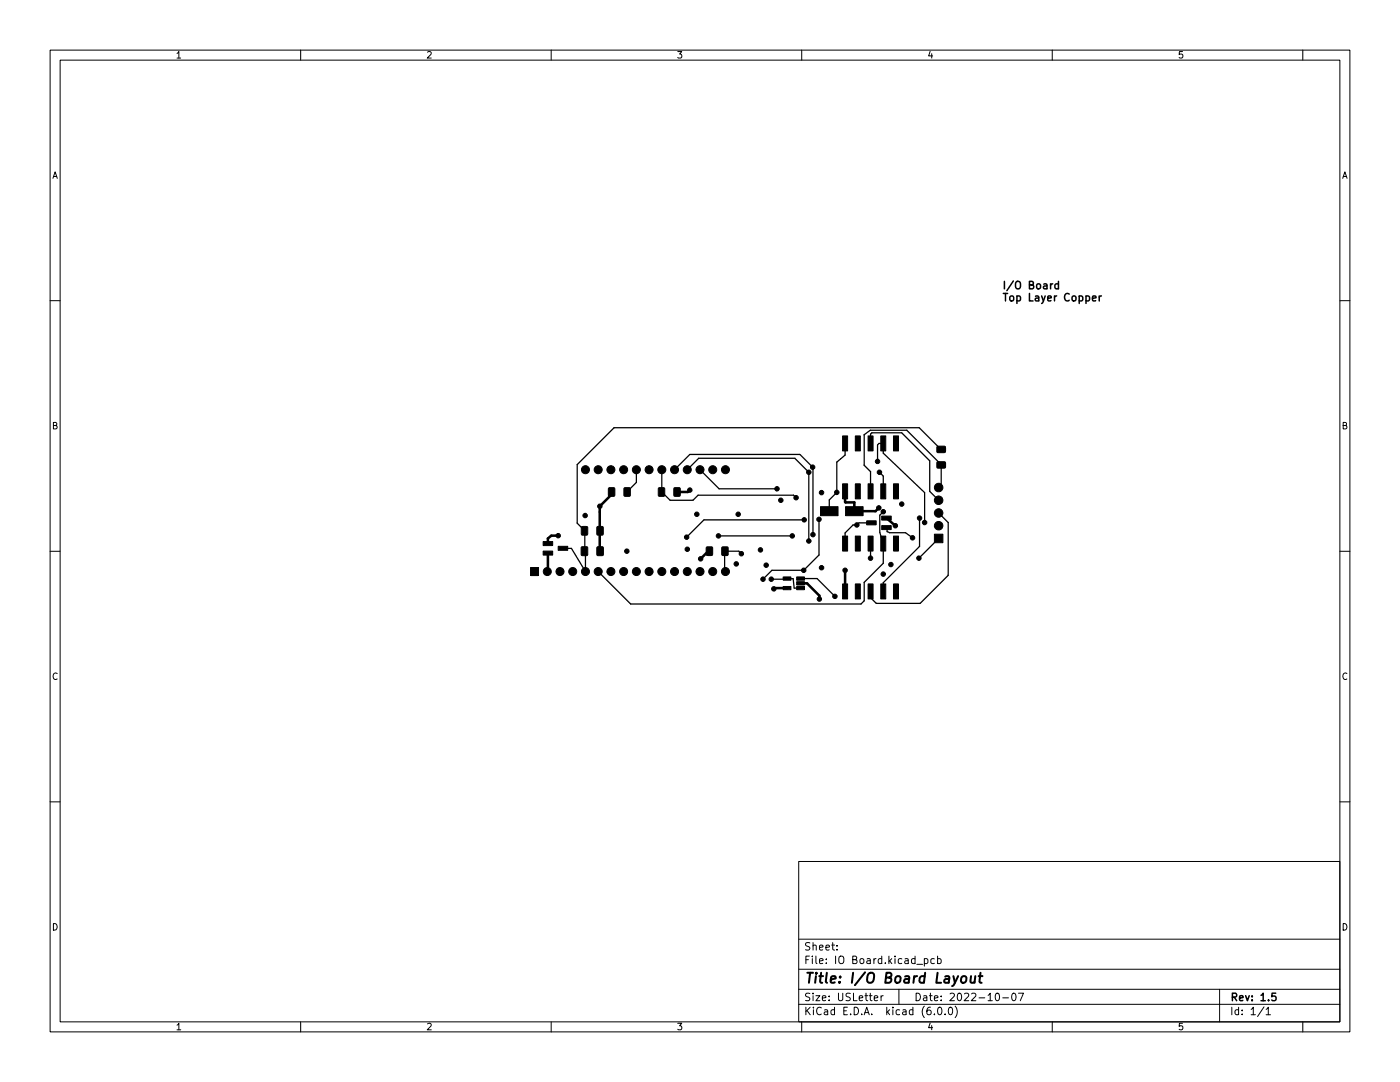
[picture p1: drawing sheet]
<svg xmlns="http://www.w3.org/2000/svg" width="279mm" height="216mm" viewBox="0 0 279 216" stroke-linecap="round" stroke-linejoin="round" font-family="sans-serif">
<defs><g id="words">
<text font-size="2.8" x="160.4" y="196.2">Title: I/O Board Layout</text>
<g font-size="2.1">
<text x="199.9" y="57.7">I/O Board</text>
<text x="199.9" y="60.1">Top Layer Copper</text>
<text x="160.4" y="189.7">Sheet:</text>
<text x="160.4" y="192.4">File: IO Board.kicad_pcb</text>
<text x="160.4" y="202.5">KiCad E.D.A. kicad (6.0.0)</text>
<text x="160.4" y="199.7">Size: USLetter</text>
<text x="182.4" y="199.7">Date: 2022-10-07</text>
<text x="245.4" y="199.7">Rev: 1.5</text>
<text x="245.4" y="202.5">Id: 1/1</text>
</g>
<g font-size="1.8">
<text x="35" y="11.6">1</text>
<text x="85" y="11.6">2</text>
<text x="135" y="11.6">3</text>
<text x="185" y="11.6">4</text>
<text x="235" y="11.6">5</text>
<text x="10.3" y="35.6">A</text>
<text x="267.7" y="35.6">A</text>
<text x="10.3" y="85.7">B</text>
<text x="267.7" y="85.7">B</text>
<text x="10.3" y="135.6">C</text>
<text x="267.7" y="135.6">C</text>
<text x="10.3" y="185.7">D</text>
<text x="267.7" y="185.7">D</text>
<text x="35" y="205.6">1</text>
<text x="85" y="205.6">2</text>
<text x="135" y="205.6">3</text>
<text x="185" y="205.6">4</text>
<text x="235" y="205.6">5</text>
</g>
</g></defs>
<g fill="none" stroke="#000" stroke-width=".2">
<path d="M10 10h259.4v195.9h-259.4zM12 12h255.4v191.9h-255.4zM60 10v2M110 10v2M160 10v2M210 10v2M260 10v2M10 60h2M267.4 60h2M10 110h2M267.4 110h2M10 160h2"/>
<path d="M267.4 160h2M159.4 171.9h108v32h-108zM159.4 197.4h108M159.4 193.4h108M159.4 187.4h108M167 189.4v.2M167 188.7v.1M174.5 199.2l.7-.2-.1-.3h-.4l-.2 .2v.7h.6M175.8 198.7v1M176.3 198.7l-.5 .3M179.4 197.4v3M183 192.4h1.1"/>
<path d="M184.5 191.4l.4-.1 .3 .3-.2 .6h-.5M184.5 191.3v1.5M186.5 191.4l-.5-.1-.2 .3 .1 .6h.6M187.1 191.4l.4-.1 .3 .3-.1 .6h-.6M187.1 190.8v1.5M198.8 198.3l.2-.1a.8 .8 0 0 1 .5 .7 .8 .8 0 0 1-.5 .8l-.2-.2-.2-.4zM200.1 199.1h1.2M202 198.3l.3-.1a.8 .8 0 0 1 .5 .7 .8 .8 0 0 1-.5 .8l-.3-.2-.1-.4zM203.3 198.2h1l-.7 1.5M243.4 197.4v6.5M60 203.9v2M110 203.9v2"/>
<path d="M159.4 200.4h108M160 203.9v2M186.5 202.3v.2M187.3 201h.2a.8 .8 0 0 1 .5 .7 .8 .8 0 0 1-.5 .8 1 1 0 0 1-.2-1.5zM188.6 202.3v.2M189.4 201.1l.2-.1a.8 .8 0 0 1 .5 .7 .8 .8 0 0 1-.5 .8l-.2-.2-.1-.4zM190.6 200.8a1.72 1.72 0 0 1 0 2.2M210 203.9v2M252.3 200.9l-1.3 1.9M252.7 201.4l.4-.4v1.5M252.7 202.5h.8M260 203.9v2"/>
</g>
<path d="M210.1 56.6l-.4 .3M211.2 56.7l-.4-.1-.3 .3 .2 .7h.5M211.2 56.1v1.5M218 59.6l.7-.2v-.3h-.5l-.2 .2 .1 .7h.6M219.4 59.1v1M219.8 59.1l-.4 .2M254.6 198.2h-.7l-.1 .7 .2-.2 .5 .1 .2 .2-.1 .5-.2 .2-.6-.2" fill="none" stroke="#000" stroke-width=".3"/>
<path d="M192 195a.52 .52 0 0 1 .5-.2 .52 .52 0 0 1 .4 .4l-.1 .5a.55 .55 0 0 1-.5 .4 .55 .55 0 0 1-.5-.4zM193.8 194.8l-.1 1.2a.57 .57 0 0 0 .8-.1M194.6 194.8l-.1 1.3M195.3 194.8h.8M195.7 194.1l-.2 1.7v.2l.4 .1" fill="none" stroke="#000" stroke-width=".4"/>
<g fill="#000" stroke="#000" stroke-width=".2">
<path d="M121.5 97.4h1.1v1.6h-1.1zM124.6 97.4h1.1v1.6h-1.1zM131.4 97.4h1.2v1.6h-1.2zM134.5 97.4h1.2v1.6h-1.2zM168.2 96.5h1v3h-1zM168.2 87h1v3h-1zM170.7 96.5h1v3h-1zM170.7 87h1v3h-1zM173.2 96.5h1v3h-1zM173.2 87h1v3h-1zM175.8 96.5h1v3h-1zM175.8 87h1v3h-1z"/>
<path d="M178.3 96.5h1v3h-1zM178.3 87h1v3h-1zM187 89.1h1.6v1.1h-1.6zM187 92.2h1.6v1.1h-1.6zM105.9 113.2h1.6v1.6h-1.6zM108.4 108.1h1.9v.8h-1.9zM108.4 110h1.9v.8h-1.9zM111.4 109h1.9v.8h-1.9zM116 109.2h1.2v1.6h-1.2zM116.1 105.1h1.1v1.6h-1.1zM119.2 109.2h1.2v1.6h-1.2zM119.2 105.1h1.1v1.6h-1.1z"/>
<path d="M141 109.2h1.2v1.6h-1.2zM144.1 109.2h1.2v1.6h-1.2zM156.3 115.1h1.6v.7h-1.6zM156.3 117h1.6v.7h-1.6zM159 117h1.6v.7h-1.6zM159 116.1h1.6v.6h-1.6zM159 115.1h1.6v.7h-1.6zM163.7 101.1h3.6v1.8h-3.6zM168.2 116.5h1v3h-1zM168.2 107h1v3h-1zM170.7 116.5h1v3h-1zM170.7 107h1v3h-1z"/>
<path d="M168.7 101.1h3.6v1.8h-3.6zM173.2 116.5h1v3h-1zM173.2 107h1v3h-1zM173 103.9h1.9v.8h-1.9zM175.8 116.5h1v3h-1zM175.8 107h1v3h-1zM176 104.9h1.9v.8h-1.9zM176 103h1.9v.8h-1.9zM178.3 116.5h1v3h-1zM178.3 107h1v3h-1zM186.5 106.6h1.7v1.7h-1.7z"/>
<circle cx="116.8" cy="93.7" r=".8"/>
<circle cx="119.4" cy="93.7" r=".8"/>
<circle cx="121.9" cy="93.7" r=".8"/>
<circle cx="124.5" cy="93.7" r=".8"/>
<circle cx="127" cy="93.7" r=".8"/>
<circle cx="129.5" cy="93.7" r=".8"/>
<circle cx="132.1" cy="93.7" r=".8"/>
<circle cx="134.6" cy="93.7" r=".8"/>
<circle cx="137.2" cy="93.7" r=".8"/>
<circle cx="137.7" cy="97.8" r=".44"/>
<circle cx="139.7" cy="93.7" r=".8"/>
<circle cx="142.2" cy="93.7" r=".8"/>
<circle cx="144.8" cy="93.7" r=".8"/>
<circle cx="155.1" cy="97.5" r=".44"/>
<circle cx="155.8" cy="99.8" r=".44"/>
<circle cx="158.9" cy="99.3" r=".44"/>
<circle cx="161.4" cy="94.2" r=".44"/>
<circle cx="162.2" cy="93.2" r=".44"/>
<circle cx="164" cy="98.3" r=".44"/>
<circle cx="167" cy="98.2" r=".44"/>
<circle cx="175.1" cy="92.1" r=".44"/>
<circle cx="175.5" cy="94.2" r=".44"/>
<circle cx="187.3" cy="99.8" r=".85"/>
<circle cx="187.3" cy="97.3" r=".85"/>
<circle cx="109.2" cy="114" r=".8"/>
<circle cx="111.4" cy="106.9" r=".44"/>
<circle cx="111.8" cy="114" r=".8"/>
<circle cx="114.3" cy="114" r=".8"/>
<circle cx="116.8" cy="102.9" r=".44"/>
<circle cx="116.8" cy="114" r=".8"/>
<circle cx="119.4" cy="114" r=".8"/>
<circle cx="119.7" cy="101" r=".44"/>
<circle cx="121.9" cy="114" r=".8"/>
<circle cx="124.5" cy="114" r=".8"/>
<circle cx="125.1" cy="110" r=".44"/>
<circle cx="127" cy="114" r=".8"/>
<circle cx="129.5" cy="114" r=".8"/>
<circle cx="132.1" cy="114" r=".8"/>
<circle cx="134.6" cy="114" r=".8"/>
<circle cx="137" cy="107.2" r=".44"/>
<circle cx="137.2" cy="114" r=".8"/>
<circle cx="137.2" cy="109.6" r=".44"/>
<circle cx="139.1" cy="102.6" r=".44"/>
<circle cx="139.7" cy="114" r=".8"/>
<circle cx="139.8" cy="111.5" r=".44"/>
<circle cx="142.2" cy="114" r=".8"/>
<circle cx="143.4" cy="106.9" r=".44"/>
<circle cx="144.8" cy="114" r=".8"/>
<circle cx="146.9" cy="112.5" r=".44"/>
<circle cx="147.3" cy="102.6" r=".44"/>
<circle cx="148" cy="110.5" r=".44"/>
<circle cx="151.8" cy="109.7" r=".44"/>
<circle cx="152.3" cy="115.6" r=".44"/>
<circle cx="152.9" cy="112.8" r=".44"/>
<circle cx="153.9" cy="115.6" r=".44"/>
<circle cx="154.4" cy="117.5" r=".44"/>
<circle cx="158.1" cy="106.9" r=".44"/>
<circle cx="160.4" cy="113.8" r=".44"/>
<circle cx="160.5" cy="103.7" r=".44"/>
<circle cx="161.4" cy="108" r=".44"/>
<circle cx="162.2" cy="106.7" r=".44"/>
<circle cx="163.4" cy="103.6" r=".44"/>
<circle cx="163.5" cy="119.5" r=".44"/>
<circle cx="164" cy="113.3" r=".44"/>
<circle cx="166.6" cy="119" r=".44"/>
<circle cx="168.7" cy="113.8" r=".44"/>
<circle cx="171" cy="104.8" r=".44"/>
<circle cx="173.7" cy="111.4" r=".44"/>
<circle cx="175.4" cy="101.3" r=".44"/>
<circle cx="176.3" cy="102.1" r=".44"/>
<circle cx="176.3" cy="114.6" r=".44"/>
<circle cx="177.8" cy="112.6" r=".44"/>
<circle cx="178.7" cy="104.9" r=".44"/>
<circle cx="180" cy="100.6" r=".44"/>
<circle cx="182.1" cy="107.3" r=".44"/>
<circle cx="183.4" cy="111.4" r=".44"/>
<circle cx="183.5" cy="103.4" r=".44"/>
<circle cx="184.5" cy="104.3" r=".44"/>
<circle cx="187.3" cy="104.9" r=".85"/>
<circle cx="187.3" cy="102.4" r=".85"/>
</g>
<path d="M122.1 98.2v.4l-2.4 2.4v9M137.7 97.8l-.4 .4h-2.2M168.7 98v2.2h1.8v1.8h4.2l.7-.7M109.3 110.4v3.5l-.1 .1M111.4 106.9h-1.4l-.7 .5v1.1M141.6 110h-.2l-1.6 1.5M157.1 117.3h-2.5l-.2 .2M159.8 116.4h1.3l2.4 2.5v.6M168.7 113.8v4.2M176.9 103.4l1.8 1.5" fill="none" stroke="#000" stroke-width=".51"/>
<g fill="none" stroke="#000" stroke-width=".25">
<path d="M127 93.7v2.6l-1.9 1.9M132.1 93.7v4.5l1.6 1.6h4.6l1-1h19.1l.5 .5M134.6 93.7l3.1-3h21.9l2.6 2.6v13.4M137.2 93.7l2.2-2.3h19.2l2.8 2.8v13.8M139.7 93.7l3.8 3.8h11.6M168.7 88.5v2.3l-1.7 1.4v6l-1.5 1.6v2.2M173.7 88.5v-1.9l.3-.2h6l5.5 5.5v6.1l1.8 1.8M175.1 92.1v-3.3l.3-.3h.9v1.9l8.2 7.9v6M175.5 94.2l.8 .8v3M187.3 97.3l.5-.5v-4.1l-6.8-6.8h-7.3l-1.2 .8v6.1l1.2 1.3v3.9M187.8 89.7l-4.4-4.4h-60.8l-7.4 7.4v11.7l1.5 1.5 .1 8.1-2.8-4.6h-1.7M143.4 106.9h14.7"/>
<path d="M148 110.5l-.6-.5h-2.8v3.9l.2 .1M153.9 115.6l4.4-.1 .2 1.8h1.3M159.8 115.4h3.3l3.5 3.6M160.5 103.7h-20l-3.5 3.5M163.4 103.6v7.1l-3 3.1h-6.3l-1.8 1.8M173.7 108.5v2.9M173.9 104.3h-2.5l-.4 .5h-.7l-1.6 1.5v2.2M176.3 102.1l-.7 .7v3.4l.7 2.3v3.9l-3.8 3.8v3.7l-.7 .6h-45.9l-6.5-6.5M176.9 105.3l.1 .1v.7l.5 .2h3.2l1.4 1M183.5 103.4v5.6l-7.2 7.3v1.7M187.3 102.4l1.9 1.9v10.5l-5.6 5.6h-8.7l-1.2-1.1v-1.3M187.3 107.4l-3.9 4"/>
</g>
<use href="#words"/>
</svg>
